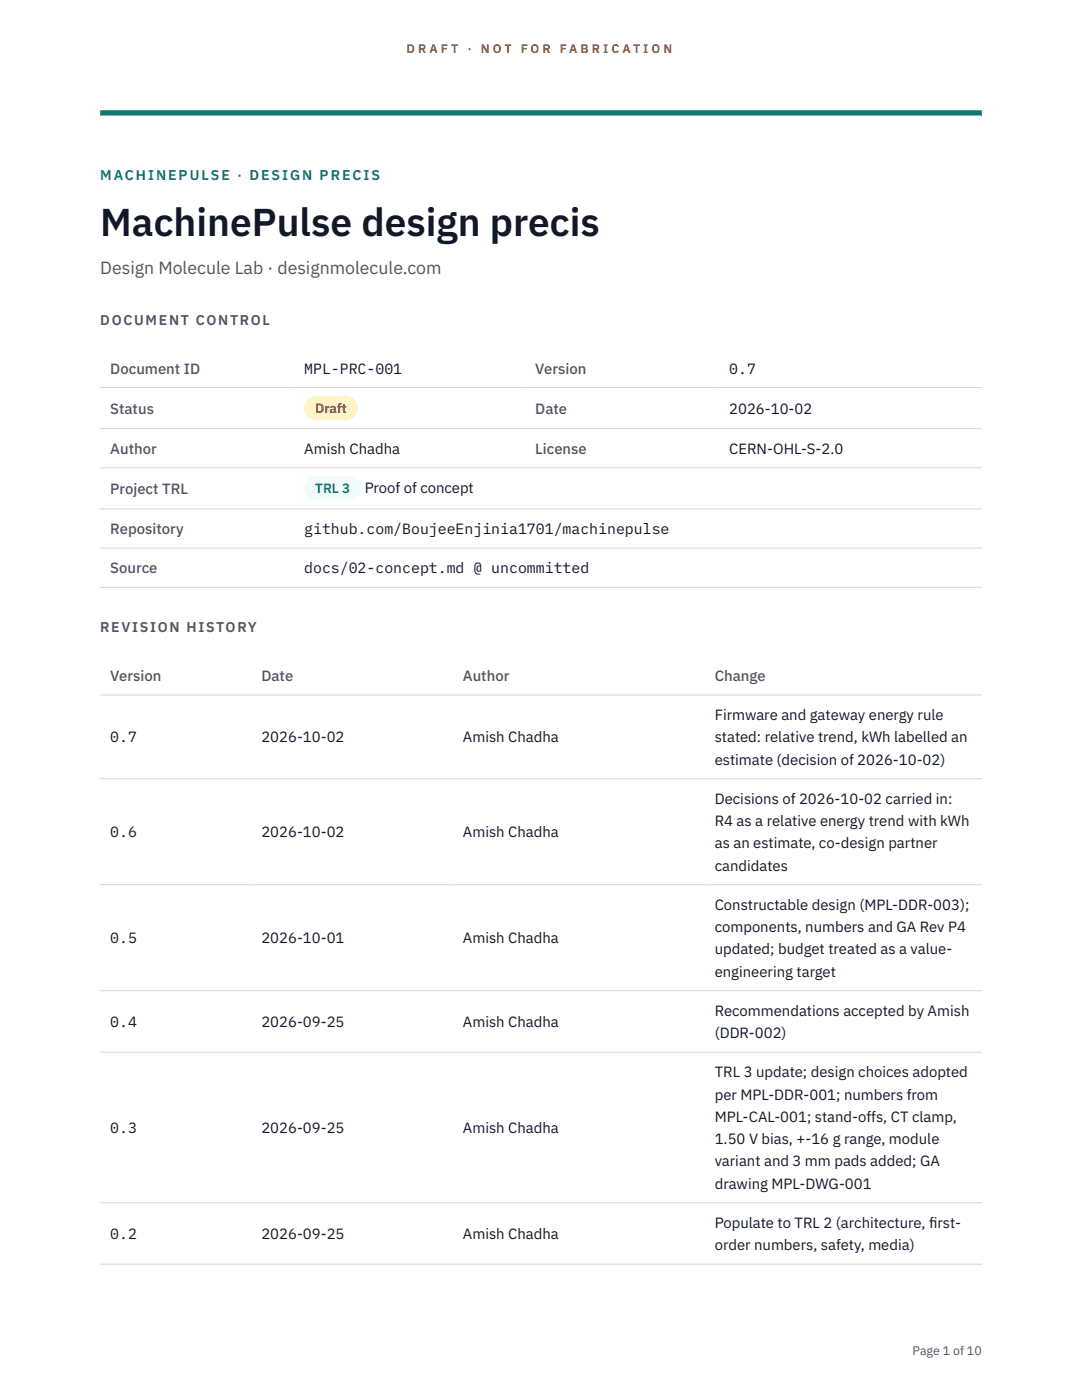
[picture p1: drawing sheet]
<svg xmlns="http://www.w3.org/2000/svg" width="216mm" height="279mm" viewBox="0 0 216 279" stroke-linecap="round" stroke-linejoin="round" font-family="sans-serif">
<defs><g id="words">
<text font-size="7.8" fill="#111827" x="20" y="47.1">MachinePulse design precis</text>
<text font-size="3.5" fill="#4b5563" x="20" y="54.6">Design Molecule Lab · designmolecule.com</text>
<g font-size="3" fill="#4b5563">
<text x="22" y="74.5">Document ID</text>
<text x="106.8" y="74.5">Version</text>
<text x="22" y="82.6">Status</text>
<text x="106.8" y="82.6">Date</text>
<text x="22" y="90.6">Author</text>
<text x="106.8" y="90.6">License</text>
<text x="22" y="98.6">Project TRL</text>
<text x="22" y="106.6">Repository</text>
<text x="22" y="114.4">Source</text>
<text x="22" y="135.9">Version</text>
<text x="52.2" y="135.9">Date</text>
<text x="92.4" y="135.9">Author</text>
<text x="142.6" y="135.9">Change</text>
</g>
<g font-size="3" fill="#111827">
<text x="60.7" y="74.5">MPL-PRC-001</text>
<text x="145.5" y="74.5">0.7</text>
<text x="145.5" y="82.6">2026-10-02</text>
<text x="60.7" y="90.6">Amish Chadha</text>
<text x="145.5" y="90.6">CERN-OHL-S-2.0</text>
<text x="72.8" y="98.5">Proof of concept</text>
<text x="60.7" y="106.6">github.com/BoujeeEnjinia1701/machinepulse</text>
<text x="60.7" y="114.4">docs/02-concept.md @ uncommitted</text>
<text x="142.6" y="143.7">Firmware and gateway energy rule</text>
<text x="22" y="148.2">0.7</text>
<text x="52.2" y="148.2">2026-10-02</text>
<text x="92.4" y="148.2">Amish Chadha</text>
<text x="142.6" y="148.2">stated: relative trend, kWh labelled an</text>
<text x="142.6" y="152.6">estimate (decision of 2026-10-02)</text>
<text x="142.6" y="160.4">Decisions of 2026-10-02 carried in:</text>
<text x="22" y="167.1">0.6</text>
<text x="52.2" y="167.1">2026-10-02</text>
<text x="92.4" y="167.1">Amish Chadha</text>
<text x="142.6" y="164.9">R4 as a relative energy trend with kWh</text>
<text x="142.6" y="169.3">as an estimate, co-design partner</text>
<text x="142.6" y="173.8">candidates</text>
<text x="142.6" y="181.6">Constructable design (MPL-DDR-003);</text>
<text x="22" y="188.3">0.5</text>
<text x="52.2" y="188.3">2026-10-01</text>
<text x="92.4" y="188.3">Amish Chadha</text>
<text x="142.6" y="186">components, numbers and GA Rev P4</text>
<text x="142.6" y="190.5">updated; budget treated as a value-</text>
<text x="142.6" y="194.9">engineering target</text>
<text x="142.6" y="202.7">Recommendations accepted by Amish</text>
<text x="22" y="205">0.4</text>
<text x="52.2" y="205">2026-09-25</text>
<text x="92.4" y="205">Amish Chadha</text>
<text x="142.6" y="207.2">(DDR-002)</text>
<text x="142.6" y="215">TRL 3 update; design choices adopted</text>
<text x="142.6" y="219.5">per MPL-DDR-001; numbers from</text>
<text x="22" y="226.1">0.3</text>
<text x="52.2" y="226.1">2026-09-25</text>
<text x="92.4" y="226.1">Amish Chadha</text>
<text x="142.6" y="223.9">MPL-CAL-001; stand-offs, CT clamp,</text>
<text x="142.6" y="228.3">1.50 V bias, +-16 g range, module</text>
<text x="142.6" y="232.8">variant and 3 mm pads added; GA</text>
<text x="142.6" y="237.2">drawing MPL-DWG-001</text>
<text x="142.6" y="245.1">Populate to TRL 2 (architecture, f</text>
<text x="185.4" y="245.1">irst-</text>
<text x="22" y="247.3">0.2</text>
<text x="52.2" y="247.3">2026-09-25</text>
<text x="92.4" y="247.3">Amish Chadha</text>
<text x="142.6" y="249.5">order numbers, safety, media)</text>
</g>
<text font-size="2.8" fill="#0f766e" x="20" y="36">MACHINEPULSE · DESIGN PRECIS</text>
<g font-size="2.8" fill="#4b5563">
<text x="20" y="64.8">DOCUMENT CONTROL</text>
<text x="20" y="126.2">REVISION HISTORY</text>
</g>
<text font-size="2.7" fill="#92400e" x="62.9" y="82.5">Draft</text>
<text font-size="2.7" fill="#0f766e" x="62.9" y="98.5">TRL 3</text>
<g font-size="2.5" fill="#b45309">
<text x="81.1" y="10.5">D R A F T</text>
<text x="93.3" y="10.5">·</text>
<text x="95.9" y="10.5">N O T</text>
<text x="103.9" y="10.5">F O R</text>
<text x="111.7" y="10.5">F A B R I C A T I O N</text>
</g>
<text font-size="2.5" fill="#4b5563" x="182.1" y="270.3">Page 1 of 10</text>
</g></defs>
<path d="M20 23.1h175.9zM20 22h175.9v1.1h-175.9z" fill-rule="evenodd" fill="#0f766e"/>
<g fill="none" stroke="#d1d5db" stroke-width=".2">
<path d="M20 77.3h175.9M20 85.5h175.9M20 93.4h175.9M20 101.6h175.9M20 109.4h175.9M20 117.2h175.9M20 138.7h175.9M20 155.4h175.9M20 176.6h175.9M20 197.7h175.9M20 210h175.9M20 240h175.9"/>
<path d="M20 252.3h175.9"/>
</g>
<path d="M60.7 79h10.7v4.9h-10.7z" fill="#fef3c7"/>
<path d="M60.7 95.1h11.4v4.8h-11.4z" fill="#f0fdfa"/>
<use href="#words"/>
</svg>
